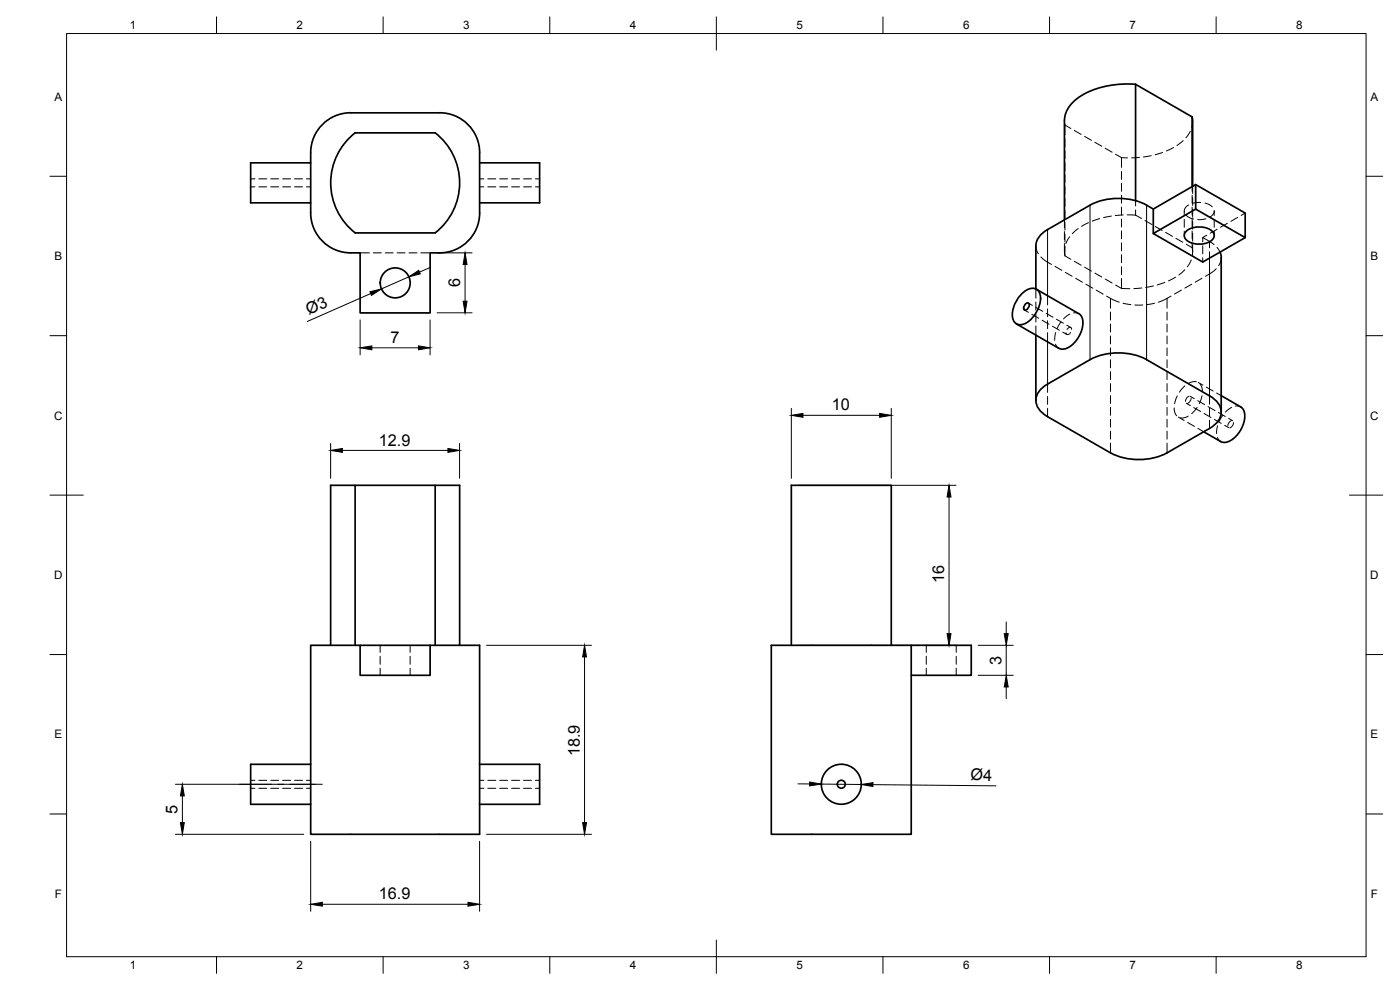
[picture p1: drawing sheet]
<svg xmlns="http://www.w3.org/2000/svg" width="420mm" height="297mm" viewBox="0 0 420 297" stroke-linecap="round" stroke-linejoin="round" font-family="sans-serif">
<defs><g id="words">
<g font-size="4.9">
<text x="138.1" y="86.2" transform="rotate(-90 138.1 86.2)">6</text>
<text x="92.7" y="94.6" transform="rotate(-24 92.7 94.6)">Ø3</text>
<text x="117.2" y="103">7</text>
<text x="249.6" y="123.2">10</text>
<text x="113.7" y="133.7">12.9</text>
<text x="283.4" y="174.8" transform="rotate(-90 283.4 174.8)">16</text>
<text x="300.5" y="199.5" transform="rotate(-90 300.5 199.5)">3</text>
<text x="174" y="226.9" transform="rotate(-90 174 226.9)">18.9</text>
<text x="291.2" y="234.2" transform="rotate(1 291.2 234.2)">Ø4</text>
<text x="53.3" y="244.2" transform="rotate(-90 53.3 244.2)">5</text>
<text x="113.7" y="269.9">16.9</text>
</g>
<g font-size="3.5">
<text x="39" y="8.8">1</text>
<text x="89" y="8.8">2</text>
<text x="139" y="8.8">3</text>
<text x="189" y="8.8">4</text>
<text x="239" y="8.8">5</text>
<text x="289" y="8.8">6</text>
<text x="339" y="8.8">7</text>
<text x="389" y="8.8">8</text>
<text x="16.3" y="30.2">A</text>
<text x="411.3" y="30.2">A</text>
<text x="16.3" y="78">B</text>
<text x="411.3" y="78">B</text>
<text x="16.2" y="125.9">C</text>
<text x="411.2" y="125.9">C</text>
<text x="16.2" y="173.7">D</text>
<text x="411.2" y="173.7">D</text>
<text x="16.3" y="221.6">E</text>
<text x="411.3" y="221.6">E</text>
<text x="16.4" y="269.4">F</text>
<text x="411.4" y="269.4">F</text>
<text x="39" y="290.8">1</text>
<text x="89" y="290.8">2</text>
<text x="139" y="290.8">3</text>
<text x="189" y="290.8">4</text>
<text x="239" y="290.8">5</text>
<text x="289" y="290.8">6</text>
<text x="339" y="290.8">7</text>
<text x="389" y="290.8">8</text>
</g>
</g></defs>
<!-- layer: Visible -->
<g fill="none" stroke="#000" stroke-width=".51">
<path d="M106.6 39.9l24-.1a19 19 0 0 1 0 30.1h-24M106.6 39.8a19 19 0 0 0 0 30.1M131.9 33.9l-26.6-.1a12 12 0 0 0-12.1 12.1v18a12 12 0 0 0 12.1 12h2.8v18h21v-18h2.8M131.9 33.8a12 12 0 0 1 12.1 12M340.8 25.3a26.8 26.8 0 0 0-17.8 4.5 8.3 8.3 0 0 0-3.5 6.3l-.1 29.9M357.8 35.1l.1 20.8M93.2 48.9h-18v12h18M143.9 48.9h18v12h-18M143.9 45.9v18M357.8 56v-20.9l-17-9.8v34.9M358.8 55.4v7.3l14.9 8.6v-7.4l-14.9-8.5-12.7 7.3-2-1.1M144 63.9a12 12 0 0 1-12.1 12"/>
<path d="M344.1 61.6a18.8 18.8 0 0 0-17 0l-12.7 7.3a6 6 0 0 0-3.5 4.9v12.9M346.1 62.7v7.4l12.7-7.4M346.1 70.1l14.9 8.5 12.7-7.3M356.2 69.2a6.4 6.4 0 0 1 7.9 .5 1.88 1.88 0 0 1-1 2.8 6.4 6.4 0 0 1-7.4-.9 1.69 1.69 0 0 1 .5-2.4zM366.2 75.6l.3 1.7v46.4M306.7 88.1a3.8 3.8 0 0 1 4.6-1.2 5.2 5.2 0 0 1 .2 6 7.1 7.1 0 0 1-5.6 4.5 2.61 2.61 0 0 1-2.1-3 9.5 9.5 0 0 1 2.9-6.3zM307.8 91.2a.61 .61 0 0 1 1-.1 1.47 1.47 0 0 1-1.3 1.9l-.3-.9zM311 86.8l12.8 7.3a4 4 0 0 1 .8 5 8 8 0 0 1-5.6 5.7l-1.2-.3-12.8-7.3M310.9 100.5v19.6M344.1 107.9a18.8 18.8 0 0 0-17 0l-12.7 7.3a5.2 5.2 0 0 0-3.1 6.7 7.3 7.3 0 0 0 3.1 3.1l18.9 10.9a18.9 18.9 0 0 0 17 0l12.7-7.3a5.7 5.7 0 0 0 3.4-5.8 6.3 6.3 0 0 0-3.4-4l-18.9-10.9M366.5 118.7l5.8 3.4a4 4 0 0 1 .9 5 8 8 0 0 1-5.6 5.6l-1.2-.2-5.1-3M106.6 145.6h-7.4v48"/>
<path d="M130.6 145.6h-24v48M93.2 193.6h50.7v56.7h-50.7zM108.1 193.6v9h21v-9M130.6 193.6v-48h7.3v48M231.5 193.6h42v56.7h-42zM237.5 193.6v-48h30v48M273.5 193.6h18v9h-18M93.2 229.3h-18v12h18M143.9 229.3h18v12h-18"/>
<circle cx="118.6" cy="84.9" r="4.5"/>
<circle cx="252.5" cy="235.3" r="6"/>
<circle cx="252.5" cy="235.3" r="1.2"/>
</g>
<!-- layer: Hidden -->
<g fill="none" stroke="#000" stroke-width=".3">
<path d="M319.4 36.1l.2 1.4M319.6 37.5v3M319.6 37.5l1.8 1.1M322.4 39.1l2.1 1.2M357.2 39.4l-1.3 1.9M357.9 36.5l-.2 1.8M75.2 56.1h1.3M75.2 53.7h1.3M77.7 56.1h2.4M77.7 53.7h2.4M81.3 56.1h2.3M81.3 53.7h2.3"/>
<path d="M84.8 56.1h2.4M84.8 53.7h2.4M88.4 56.1h2.4M88.4 53.7h2.4M92 56.1h1.2M92 53.7h1.2M143.9 56.1h1.3M143.9 53.7h1.3M146.4 56.1h2.4M146.4 53.7h2.4M150 56.1h2.4M150 53.7h2.4"/>
<path d="M153.5 56.1h2.4M153.5 53.7h2.4M157.1 56.1h2.4M157.1 53.7h2.4M160.7 56.1h1.2M160.7 53.7h1.2M319.6 41.7v2.3M319.6 45.2v2.4M319.6 48.8v2.4M319.6 52.4v2.4M319.6 56v2.3M319.6 59.5v2.4"/>
<path d="M325.5 40.9l2.1 1.2M328.6 42.7l2.1 1.2M331.7 44.5l2.1 1.2M334.8 46.3l1.8 1M336.6 47.3l1.8 .1M336.6 47.3v2.9M336.6 51.4v2.4M336.6 55v2.4M336.6 58.6v2.4M342 47.2l-2.4 .2M345.5 46.7l-2.3 .4M348.9 45.7l-2.2 .7"/>
<path d="M352.2 44.3l-2.1 1M355.1 42.2l-1.9 1.5M357.8 56v1.4M357.8 58.6v2.4M357.9 55.9v2.2M357.9 59.3v2.3M108.1 75.9h2.7M112 75.9h2.4M115.6 75.9h2.4M119.2 75.9h2.4M122.7 75.9h2.4M126.3 75.9h2.8"/>
<path d="M310.9 73.8l.1 1.1 .6 1.3M312.4 77.1l1.4 1.2 1.8 1M316.6 79.9l2.1 1.2M319.4 66v2.3M319.4 69.5v2.4M319.4 73.1v2.3M319.6 74.2v2.6M319.6 76.8l1.8 1M319.6 63.1v2.4M319.6 66.7v2.4M319.6 70.2v2.4M319.6 73.8v3"/>
<path d="M321 71l-1.1 2.1M322.4 78.4l2.1 1.2M323.6 68.6l-1.8 1.5M326.7 66.8l-2.1 1.1M330.1 65.6l-2.3 .7M333.5 64.8l-2.3 .5M336.6 62.2v2.3M336.6 65.7v2.4M336.6 69.3v2.4M336.6 72.9v2.4M336.6 76.4v2.4M337.1 64.5l-2.4 .2"/>
<path d="M338.3 64.5h2.5M340.8 64.5l1.8 1.1M340.8 60.2v1.6M340.8 63v1.5M343.6 66.2l2.1 1.2M346.7 68l2.1 1.1M349.8 69.7l2.1 1.2M352.9 71.5l2.1 1.2M355.4 63.3v1.3M355.4 65.8v2.4M355.4 69.4v1.3M356 64.6l1 .7 1.2 .4"/>
<path d="M356 73.3l1.8 1M356.7 61.5l-1 .9-.3 1.1M357.5 78l-1.2 2.1M357.8 74.3v2.5M357.8 62.2v2.4M357.8 65.8v2.3M357.8 69.3v2.4M357.8 72.9v1.4M357.9 62.8v2.4M357.9 66.4v2.4M357.9 70v2.4M357.9 73.5v2.2"/>
<path d="M360.4 60.8l-2.5 .2M361 71.3v1.3M361 73.8v2.3M361 77.3v1.3M361.6 60.9l1.3 .5 .9 .7M361.9 65.6l-2.5 .3M362.2 70.6l-1.2 .7 3.4 2.1M364.4 63.1l-.3 1.2-1 .9M364.4 63.3v1.3M364.4 65.8v2.4M364.4 69.4v1.3M365.2 74.2l.9 1.4"/>
<path d="M365.3 68.8l-2.1 1.2M366.5 77.3l-.1 1.1-.7 1.3M368.4 67l-2.1 1.2M371.5 65.2l-2.1 1.2M373.7 63.9l-1.2 .7M307.4 93l1.2 .7M308.6 90.9l1.2 .7M309.7 94.3l2 1.2M310.9 92.2l2 1.2M310.9 86.7v2.8M310.9 90.6v2.4M310.9 94.2v2.4"/>
<path d="M310.9 97.8v2.7M312.8 96.1l2 1.2M314 94l2 1.2M315.8 97.9l2.1 1.2M316.8 99.8l-.3 2.3M317.1 95.8l2 1.2M318.4 96.6l-1.2 2M319 99.7l1.2 .7M319.7 81.7l2.1 1.2M320.1 97.6l1.3 .7M321.1 94.2l-1.9 1.5M321.3 99.8h-.1a.67 .67 0 0 1-.6 .6 .67 .67 0 0 1-.7-.6"/>
<path d="M321.6 98.8a.69 .69 0 0 0-.7-.6 .69 .69 0 0 0-.7 .7M322.2 93.9l1.5 .2M322.8 83.5l2.1 1.2M325.5 80.2l2.1 1.2M325.9 85.3l2.1 1.2M328.6 81.9l2.1 1.2M329 87.1l2.1 1.2M331.7 83.7l2.1 1.2M332.1 88.8l3.8 1.9M334.8 85.5l1.8 1M336.6 86.5l2.5 .1M336.6 80v2.4"/>
<path d="M336.6 83.6v2.9M337 91l2.4 .4M340.6 91.5h2.4M342.7 86.4l-2.4 .2M346.2 85.8l-2.4 .5M346.5 91l-2.4 .4M349.6 84.7l-2.3 .8M351.5 88.8l-3.9 1.9M352.8 83.2l-2.1 1.1M354.6 87l-2.1 1.2M355.6 80.9l-1.8 1.6M357.7 85.3l-2.1 1.2"/>
<path d="M360.7 83.5l-2 1.2M365 80.7l-1.4 1.1-1.8 1.1M316.8 103.3l1 1.2M353.3 118.8l-.8 2.3M355.6 115.8l-1.7 1.9M356.8 118.9l-.7 .5-.3 1M357.2 118.9l1.2 .7M357.5 119.5l-.3 .9-.8 .6M359 114.5l-1.3 .1-1.1 .4M359.6 114.8l1.4 .8M360.1 115.2l.6 1.2 .1 1.1M360.7 118.8l-.8 2.3"/>
<path d="M362 116.1l2.1 1.2M365.1 117.9l1.4 .8M352.4 122.4l.2 1.3 .5 1M353.6 125.1l1.8 1.1M356 121l1.2 .7M356.4 126.8l2.1 1.1M356.6 124.8l-1.3 .6h-1.1M358.2 122.3l2.1 1.2M359.3 122.2l-1.7 1.9M359.5 120.2l2 1.2M359.5 128.5l1.8 1M361.4 124.1l2 1.2"/>
<path d="M362.5 122l2.1 1.2M364.4 125.8l2.1 1.2M365.4 131.3l1 1.2M365.4 127.7l-.3 2.4M365.7 123.8l2 1.2M367 124.6l-1.2 2M367.5 127.6l1.2 .7M368.7 125.5l1.3 .7M369.6 126.2l-.7 .6-.4 1M369.7 122.2l-2 1.4M370.2 126.8l-.3 .9-.8 .7M370.8 121.8l1.5 .3"/>
<path d="M114.1 193.6v2.1M114.1 196.9v2.4M123.1 193.6v2.1M123.1 196.9v2.4M278 193.6v2.1M278 196.9v2.4M287 193.6v2.1M287 196.9v2.4M114.1 200.5v2.1M123.1 200.5v2.1M278 200.5v2.1M287 200.5v2.1"/>
<path d="M75.2 236.5h1.3M75.2 234.1h1.3M77.7 236.5h2.4M77.7 234.1h2.4M81.3 236.5h2.3M81.3 234.1h2.3M84.8 236.5h2.4M84.8 234.1h2.4M88.4 236.5h2.4M88.4 234.1h2.4M92 236.5h1.2M92 234.1h1.2"/>
<path d="M143.9 236.5h1.3M143.9 234.1h1.3M146.4 236.5h2.4M146.4 234.1h2.4M150 236.5h2.4M150 234.1h2.4M153.5 236.5h2.4M153.5 234.1h2.4M157.1 236.5h2.4M157.1 234.1h2.4M160.7 236.5h1.2M160.7 234.1h1.2"/>
</g>
<!-- layer: Hidden Narrow -->
<g fill="none" stroke="#000" stroke-width=".3">
<path d="M363 72.4v1.9M363 75.5v2M314.4 88.7v2.8M314.4 92.7v2.3M314.4 96.2v2.4M314.4 99.8v2.8M333.3 89.5v3M333.3 93.6v2.4M333.3 97.2v2.4M350.2 89.5v3M350.2 93.6v2.4M350.2 97.2v2.4"/>
<path d="M314.4 115.2v2.5M314.4 118.9v2.4M333.3 100.8v2.4M333.3 104.4v2.4M333.3 107.9v2.4M333.3 111.5v2.4M333.3 115.1v2.4M333.3 118.7v2.3M350.2 100.8v2.4M350.2 104.4v2.4M350.2 107.9v2.4M350.2 111.5v2.4"/>
<path d="M350.2 115.1v2.4M350.2 118.7v2.3M363 118.8v2.5M314.4 122.5v2.5M333.3 122.2v2.4M333.3 125.8v2.4M333.3 129.4v2.3M333.3 133v2.9M350.2 122.2v2.4M350.2 125.8v2.4M350.2 129.4v2.3M350.2 133v2.9"/>
<path d="M363 122.5v2.3M363 126.1v2.5"/>
</g>
<!-- layer: Visible Narrow -->
<path d="M314.4 68.9v19.8M327.1 61.6v46.3M344.1 61.6v46.3M363 77.5v41.3M314.4 102.6v12.6" fill="none" stroke="#000" stroke-width=".3"/>
<!-- layer: BORDER -->
<g fill="none" stroke="#000" stroke-width=".3">
<path d="M20 10.1h390v276.9h-390zM65 5.1v5M115 5.1v5M165 5.1v5M215 5.1v10M265 5.1v5M315 5.1v5M365 5.1v5M15 52.9h5M410 52.9h5M15 100.7h5M410 100.7h5"/>
<path d="M15 148.6h10M405 148.6h10M15 196.4h5M410 196.4h5M15 244.2h5M410 244.2h5M65 287v5M115 287v5M165 287v5M215 282.1v9.9M265 287v5M315 287v5"/>
<path d="M365 287v5"/>
</g>
<!-- layer: FD_Dimensions -->
<g fill="none" stroke="#000" stroke-width=".3">
<path d="M131.2 75.9h10.5M139.6 79.4v11M108.1 96v10.5M111.3 88.1l-19.1 8.4M122.7 83.1l-8.2 3.6M129.1 96v10.5M129.1 80.2l-3.2 1.4M131.2 93.9h10.5M111.6 104.4h14M99.2 133v10.5M102.7 135.1h31.7M137.9 133v10.5"/>
<path d="M237.5 122.5v21M241 124.6h23M267.5 122.5v21M239.6 145.6h47.3M284.8 149.1v41M146 193.6h31.5M175.4 197.1v49.7M239.6 193.6h47.3M293.6 193.6h10.5M302 186.6v3.5M302 193.6v9M293.6 202.6h10.5"/>
<path d="M302 206.1v3.5M52.6 235.3h42M54.7 238.8v8M239.5 235.2h3.5M246.5 235.3l12 .1M262 235.4l36.9 .4M52.6 250.3h38.5M93.2 252.4v21M143.9 252.4v21M146 250.3h31.5M96.7 271.3h43.7"/>
</g>
<g fill="#000" stroke="#000" stroke-width=".3">
<path d="M139.6 75.9l.6 3.5h-1.2zM111 87.6l3.5-.9-3 1.9zM122.7 83.1l3-2 .4 1.1zM139 90.4h1.2l-.6 3.5zM108.1 104.4l3.5-.6v1.2zM125.6 103.8l3.5 .6-3.5 .6zM99.2 135.1l3.5-.5v1.1zM134.4 134.6l3.5 .5-3.5 .6zM237.5 124.6l3.5-.6v1.2zM264 124l3.5 .6-3.5 .6zM284.8 145.6l.6 3.5h-1.2zM175.4 193.6l.6 3.5h-1.1z"/>
<path d="M284.2 190.1h1.2l-.6 3.5zM301.4 190.1h1.2l-.6 3.5zM302 202.6l.6 3.5h-1.2zM54.7 235.3l.6 3.5h-1.2zM243 234.6l3.5 .7-3.5 .5zM258.5 235.4l3.5-.6v1.2zM54.1 246.8h1.2l-.6 3.5zM174.9 246.8h1.1l-.6 3.5zM93.2 271.3l3.5-.6v1.2zM140.4 270.7l3.5 .6-3.5 .6z"/>
</g>
<!-- layer: Smart Centers -->
<path d="M71.7 235.3h9.9M83.3 235.3h1.8M86.9 235.3h9.8" fill="none" stroke="#000" stroke-width=".3"/>
<use href="#words"/>
</svg>
